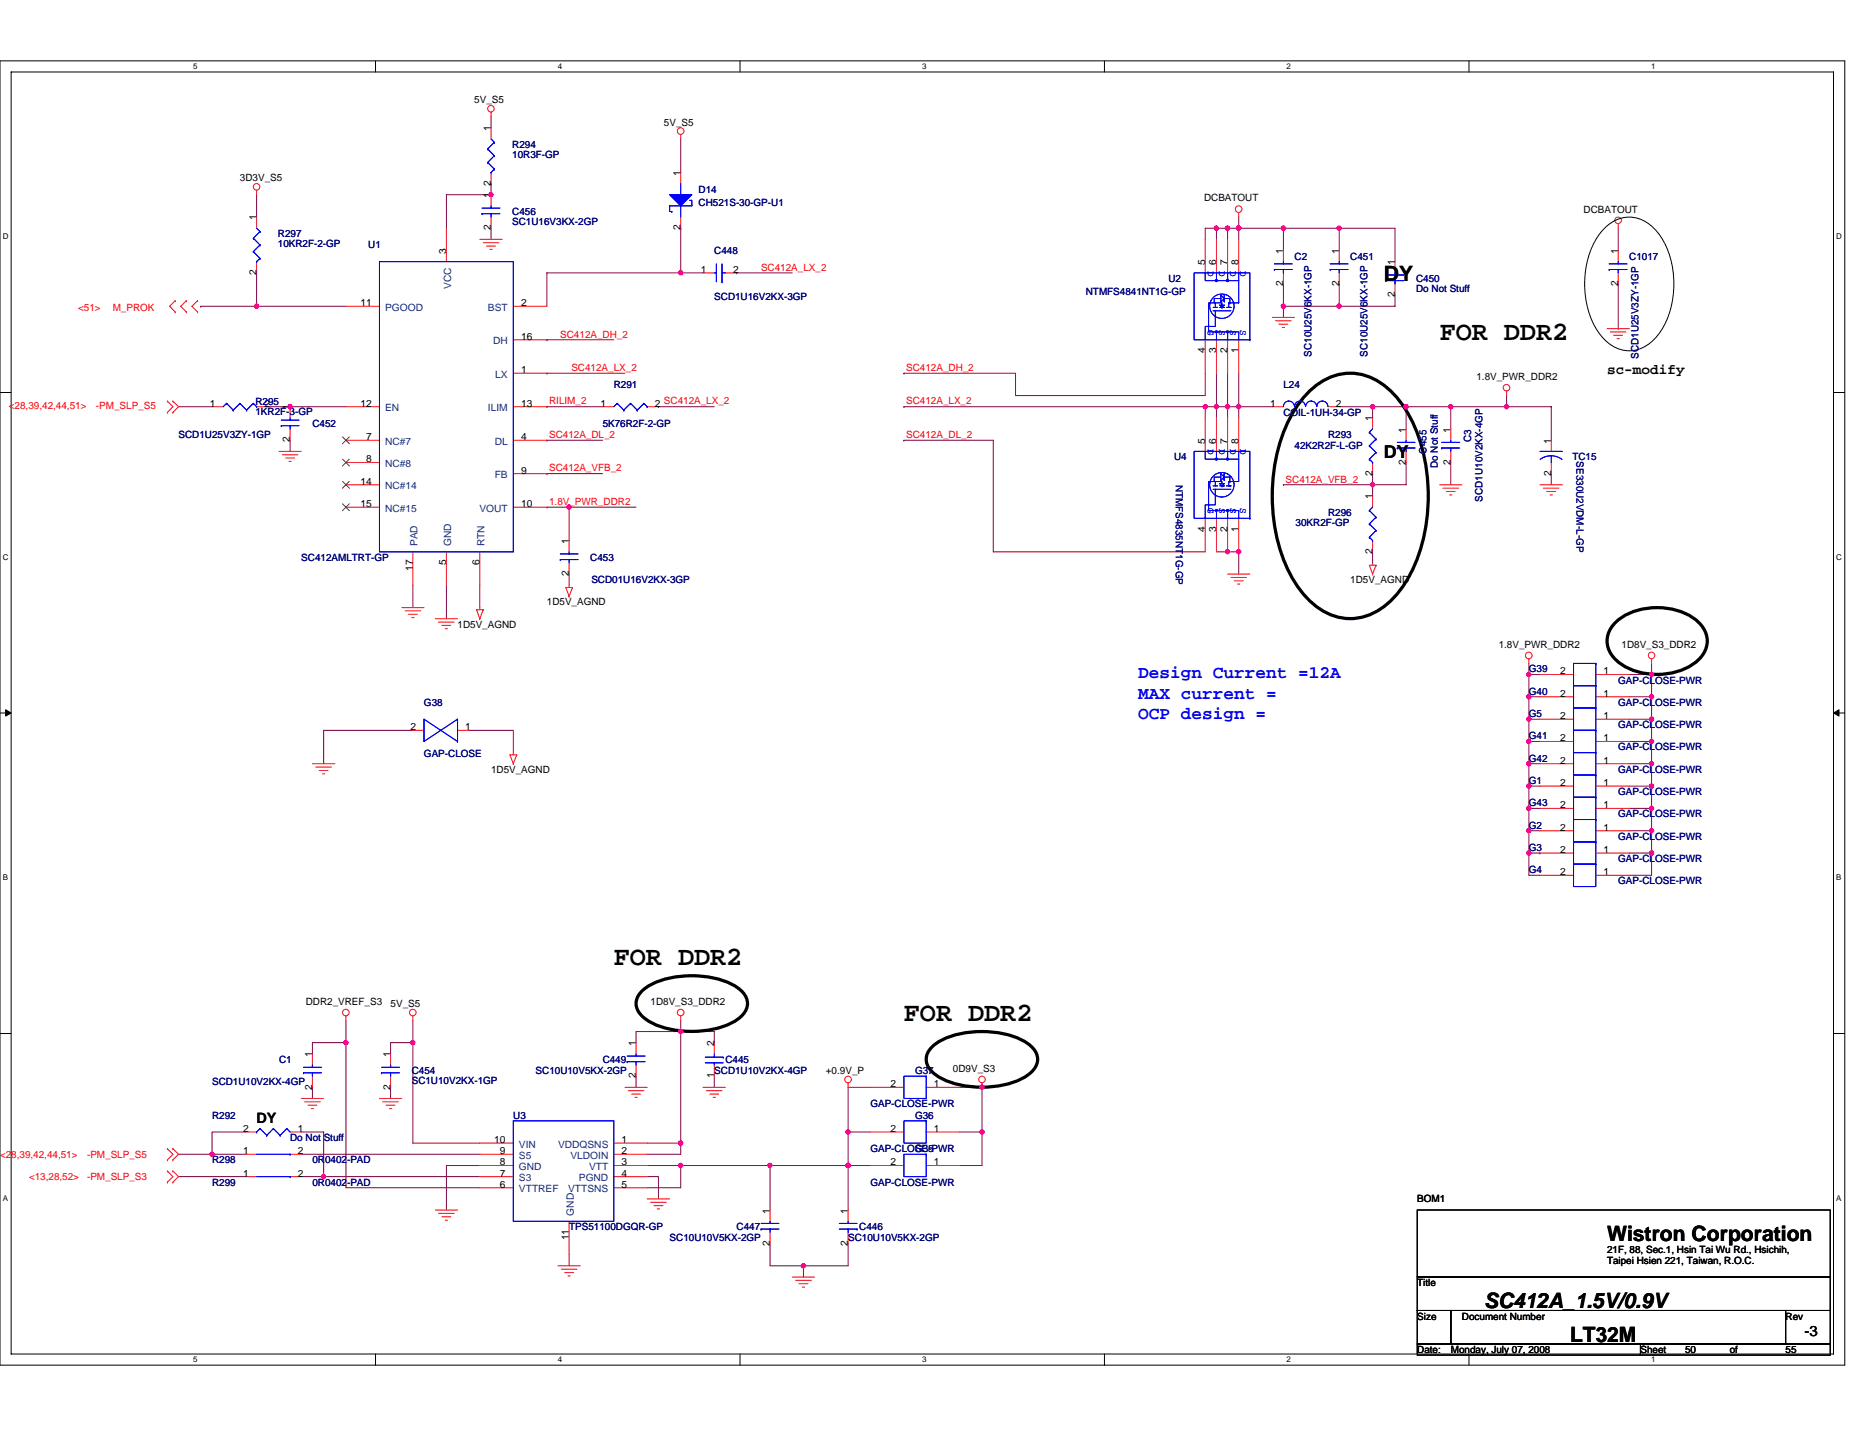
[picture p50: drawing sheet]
<svg xmlns="http://www.w3.org/2000/svg" width="279mm" height="216mm" viewBox="0 0 279 216" stroke-linecap="round" stroke-linejoin="round" font-family="sans-serif">
<defs><g id="words">
<g font-size="4">
<text x="216.3" y="51.1">FOR DDR2</text>
<text x="92.2" y="145">FOR DDR2</text>
<text x="135.8" y="153.4">FOR DDR2</text>
</g>
<g font-size="3.2">
<text x="207.9" y="42.2">DY</text>
<text x="241.4" y="186.4">Wistron Corporation</text>
<text x="222.9" y="196.5">SC412A_1.5V/0.9V</text>
<text x="235.9" y="201.7">LT32M</text>
</g>
<text font-size="2.7" x="207.9" y="68.8">DY</text>
<g font-size="2.7" fill="#00f">
<text x="171" y="101.9">Design Current =12A</text>
<text x="171" y="105">MAX current =</text>
<text x="171" y="108">OCP design =</text>
</g>
<g font-size="2.2">
<text x="241.4" y="56.2">sc-modify</text>
<text x="38.5" y="168.7">DY</text>
<text x="271.1" y="200.7">-3</text>
</g>
<g font-size="1.5">
<text x="71.2" y="15.5">5V_S5</text>
<text x="73.7" y="19.7" transform="rotate(-90 73.7 19.7)">1</text>
<text x="99.7" y="18.9">5V_S5</text>
<text x="36" y="27.3">3D3V_S5</text>
<text x="73.7" y="29.8" transform="rotate(-90 73.7 29.8)">1</text>
<text x="73.7" y="27.9" transform="rotate(-90 73.7 27.9)">2</text>
<text x="102.2" y="26.4" transform="rotate(-90 102.2 26.4)">1</text>
<text x="38.5" y="33.1" transform="rotate(-90 38.5 33.1)">1</text>
<text x="73.7" y="34.6" transform="rotate(-90 73.7 34.6)">2</text>
<text x="102.2" y="34.6" transform="rotate(-90 102.2 34.6)">2</text>
<text x="180.9" y="30.3">DCBATOUT</text>
<text x="237.9" y="32">DCBATOUT</text>
<text x="38.5" y="41.3" transform="rotate(-90 38.5 41.3)">2</text>
<text x="67" y="38.1" transform="rotate(-90 67 38.1)">3</text>
<text x="105.3" y="41">1</text>
<text x="110.1" y="41">2</text>
<text x="181" y="39.8" transform="rotate(-90 181 39.8)">5</text>
<text x="182.7" y="39.8" transform="rotate(-90 182.7 39.8)">6</text>
<text x="184.4" y="39.8" transform="rotate(-90 184.4 39.8)">7</text>
<text x="186.1" y="39.8" transform="rotate(-90 186.1 39.8)">8</text>
<text x="192.8" y="38.1" transform="rotate(-90 192.8 38.1)">1</text>
<text x="201.1" y="38.1" transform="rotate(-90 201.1 38.1)">1</text>
<text x="209.5" y="39.8" transform="rotate(-90 209.5 39.8)">1</text>
<text x="243.1" y="38.1" transform="rotate(-90 243.1 38.1)">1</text>
<text x="54.1" y="46">11</text>
<text x="78.3" y="46">2</text>
<text x="192.8" y="43" transform="rotate(-90 192.8 43)">2</text>
<text x="201.1" y="43" transform="rotate(-90 201.1 43)">2</text>
<text x="209.5" y="44.7" transform="rotate(-90 209.5 44.7)">2</text>
<text x="243.1" y="43" transform="rotate(-90 243.1 43)">2</text>
<text x="78.3" y="51">16</text>
<text x="181" y="53.1" transform="rotate(-90 181 53.1)">4</text>
<text x="182.7" y="53.1" transform="rotate(-90 182.7 53.1)">3</text>
<text x="184.4" y="53.1" transform="rotate(-90 184.4 53.1)">2</text>
<text x="186.1" y="53.1" transform="rotate(-90 186.1 53.1)">1</text>
<text x="78.3" y="56">1</text>
<text x="221.8" y="57.1">1.8V_PWR_DDR2</text>
<text x="31.5" y="61.1">1</text>
<text x="39.7" y="61.1">2</text>
<text x="43.6" y="61.6" transform="rotate(-90 43.6 61.6)">1</text>
<text x="54.1" y="61.1">12</text>
<text x="78.3" y="61.1">13</text>
<text x="90.2" y="61.1">1</text>
<text x="98.4" y="61.1">2 SC412A_LX_2</text>
<text x="190.8" y="61.1">1</text>
<text x="200.7" y="61.1">2</text>
<text x="206.2" y="63.3" transform="rotate(-90 206.2 63.3)">1</text>
<text x="211.2" y="65" transform="rotate(-90 211.2 65)">1</text>
<text x="217.9" y="65" transform="rotate(-90 217.9 65)">1</text>
<text x="43.6" y="66.5" transform="rotate(-90 43.6 66.5)">2</text>
<text x="55" y="66.1">7</text>
<text x="55" y="69.5">8</text>
<text x="78.3" y="71.1">9</text>
<text x="78.3" y="66.1">4</text>
<text x="181" y="66.7" transform="rotate(-90 181 66.7)">5</text>
<text x="182.7" y="66.7" transform="rotate(-90 182.7 66.7)">6</text>
<text x="184.4" y="66.7" transform="rotate(-90 184.4 66.7)">7</text>
<text x="186.1" y="66.7" transform="rotate(-90 186.1 66.7)">8</text>
<text x="206.2" y="71.5" transform="rotate(-90 206.2 71.5)">2</text>
<text x="211.2" y="69.8" transform="rotate(-90 211.2 69.8)">2</text>
<text x="217.9" y="69.8" transform="rotate(-90 217.9 69.8)">2</text>
<text x="233" y="71.5" transform="rotate(-90 233 71.5)">2</text>
<text x="233" y="66.7" transform="rotate(-90 233 66.7)">1</text>
<text x="54.1" y="72.8">14</text>
<text x="54.1" y="76.2">15</text>
<text x="78.3" y="76.2">10</text>
<text x="206.2" y="75" transform="rotate(-90 206.2 75)">1</text>
<text x="85.5" y="81.7" transform="rotate(-90 85.5 81.7)">1</text>
<text x="181" y="79.9" transform="rotate(-90 181 79.9)">4</text>
<text x="182.7" y="79.9" transform="rotate(-90 182.7 79.9)">3</text>
<text x="184.4" y="79.9" transform="rotate(-90 184.4 79.9)">2</text>
<text x="186.1" y="79.9" transform="rotate(-90 186.1 79.9)">1</text>
<text x="206.2" y="83.2" transform="rotate(-90 206.2 83.2)">2</text>
<text x="62" y="85.8" transform="rotate(-90 62 85.8)">17</text>
<text x="67" y="84.9" transform="rotate(-90 67 84.9)">5</text>
<text x="72.1" y="84.9" transform="rotate(-90 72.1 84.9)">6</text>
<text x="85.5" y="86.6" transform="rotate(-90 85.5 86.6)">2</text>
<text x="202.8" y="87.6">1D5V_AGND</text>
<text x="68.7" y="94.3">1D5V_AGND</text>
<text x="82.1" y="91">1D5V_AGND</text>
<text x="225.1" y="97.3">1.8V_PWR_DDR2</text>
<text x="234.4" y="101.3">2</text>
<text x="240.9" y="101.3">1</text>
<text x="243.6" y="97.3">1D8V_S3_DDR2</text>
<text x="234.4" y="104.7">2</text>
<text x="240.9" y="104.7">1</text>
<text x="61.7" y="109.7">2</text>
<text x="69.9" y="109.7">1</text>
<text x="234.4" y="111.4">2</text>
<text x="234.4" y="108">2</text>
<text x="240.9" y="111.4">1</text>
<text x="240.9" y="108">1</text>
<text x="73.8" y="116.1">1D5V_AGND</text>
<text x="234.4" y="114.7">2</text>
<text x="234.4" y="118.1">2</text>
<text x="240.9" y="114.7">1</text>
<text x="240.9" y="118.1">1</text>
<text x="234.4" y="121.4">2</text>
<text x="234.4" y="124.8">2</text>
<text x="240.9" y="121.4">1</text>
<text x="240.9" y="124.8">1</text>
<text x="234.4" y="128.1">2</text>
<text x="234.4" y="131.5">2</text>
<text x="240.9" y="128.1">1</text>
<text x="240.9" y="131.5">1</text>
<text x="45.9" y="151">DDR2_VREF_S3</text>
<text x="58.7" y="151.3">5V_S5</text>
<text x="97.7" y="151">1D8V_S3_DDR2</text>
<text x="46.9" y="158.9" transform="rotate(-90 46.9 158.9)">1</text>
<text x="58.7" y="158.9" transform="rotate(-90 58.7 158.9)">1</text>
<text x="95.5" y="157.2" transform="rotate(-90 95.5 157.2)">1</text>
<text x="107.3" y="157.2" transform="rotate(-90 107.3 157.2)">2</text>
<text x="124.1" y="161.4">+0.9V_P</text>
<text x="143.2" y="161">0D9V_S3</text>
<text x="46.9" y="163.7" transform="rotate(-90 46.9 163.7)">2</text>
<text x="58.7" y="163.7" transform="rotate(-90 58.7 163.7)">2</text>
<text x="95.5" y="162" transform="rotate(-90 95.5 162)">2</text>
<text x="107.3" y="162" transform="rotate(-90 107.3 162)">1</text>
<text x="133.8" y="163.3">2</text>
<text x="140.3" y="163.3">1</text>
<text x="36.5" y="170.1">2</text>
<text x="36.5" y="173.4">1</text>
<text x="44.7" y="170.1">1</text>
<text x="44.7" y="173.4">2</text>
<text x="74.3" y="171.7">10</text>
<text x="75.1" y="173.4">9</text>
<text x="93.4" y="173.4">2</text>
<text x="93.4" y="171.7">1</text>
<text x="133.8" y="170.1">2</text>
<text x="140.3" y="170.1">1</text>
<text x="36.5" y="176.8">1</text>
<text x="44.7" y="176.8">2</text>
<text x="75.1" y="175.1">8</text>
<text x="75.1" y="176.8">7</text>
<text x="75.1" y="178.4">6</text>
<text x="93.4" y="176.8">4</text>
<text x="93.4" y="178.4">5</text>
<text x="93.4" y="175.1">3</text>
<text x="133.8" y="175.1">2</text>
<text x="140.3" y="175.1">1</text>
<text x="115.7" y="182.3" transform="rotate(-90 115.7 182.3)">1</text>
<text x="127.4" y="182.3" transform="rotate(-90 127.4 182.3)">1</text>
<text x="212.9" y="180.7">BOM1</text>
<text x="85.5" y="186.4" transform="rotate(-90 85.5 186.4)">11</text>
<text x="115.7" y="187.2" transform="rotate(-90 115.7 187.2)">2</text>
<text x="127.4" y="187.2" transform="rotate(-90 127.4 187.2)">2</text>
<text x="241.4" y="188.2">21F, 88, Sec.1, Hsin Tai Wu Rd., Hsichih,</text>
<text x="241.4" y="189.9">Taipei Hsien 221, Taiwan, R.O.C.</text>
<text x="212.9" y="193.2">Title</text>
<text x="212.9" y="198.2">Size</text>
<text x="212.9" y="203.3">Date:</text>
<text x="217.9" y="203.3">Monday, July 07, 2008</text>
<text x="219.6" y="198.2">Document Number</text>
<text x="246.4" y="203.3">Sheet</text>
<text x="253.1" y="203.3">50</text>
<text x="259.8" y="203.3">of</text>
<text x="268.2" y="198.2">Rev</text>
<text x="268.2" y="203.3">55</text>
</g>
<g font-size="1.5" fill="#000080">
<text x="76.9" y="22.2">R294</text>
<text x="76.9" y="23.7">10R3F-GP</text>
<text x="104.9" y="28.9">D14</text>
<text x="41.7" y="35.6">R297</text>
<text x="76.9" y="32.3">C456</text>
<text x="76.9" y="33.8">SC1U16V3KX-2GP</text>
<text x="104.9" y="30.9">CH521S-30-GP-U1</text>
<text x="41.7" y="37.1">10KR2F-2-GP</text>
<text x="55.3" y="37.3">U1</text>
<text x="107.3" y="38.2">C448</text>
<text x="194.5" y="39">C2</text>
<text x="202.8" y="39">C451</text>
<text x="244.8" y="39">C1017</text>
<text x="107.3" y="45">SCD1U16V2KX-3GP</text>
<text x="163.1" y="44.4">NTMFS4841NT1G-GP</text>
<text x="175.5" y="42.4">U2</text>
<text x="212.7" y="42.4">C450</text>
<text x="212.7" y="43.9">Do Not Stuff</text>
<text x="197" y="53.6" transform="rotate(-90 197 53.6)">SC10U25V6KX-1GP</text>
<text x="205.4" y="53.6" transform="rotate(-90 205.4 53.6)">SC10U25V6KX-1GP</text>
<text x="246.1" y="53.9" transform="rotate(-90 246.1 53.9)">SCD1U25V3ZY-1GP</text>
<text x="92.2" y="58.3">R291</text>
<text x="192.8" y="58.3">L24</text>
<text x="26.8" y="65.8">SCD1U25V3ZY-1GP</text>
<text x="38.4" y="60.8">R295</text>
<text x="38.4" y="62.3">1KR2F-3-GP</text>
<text x="46.9" y="64.1">C452</text>
<text x="90.5" y="64.1">5K76R2F-2-GP</text>
<text x="192.8" y="62.5">COIL-1UH-34-GP</text>
<text x="199.5" y="65.8">R293</text>
<text x="176.4" y="69.2">U4</text>
<text x="194.5" y="67.5">42K2R2F-L-GP</text>
<text x="214.3" y="68.2" transform="rotate(-90 214.3 68.2)">C455</text>
<text x="216" y="70.3" transform="rotate(-90 216 70.3)">Do Not Stuff</text>
<text x="221" y="66.5" transform="rotate(-90 221 66.5)">C3</text>
<text x="236.2" y="69.2">TC15</text>
<text x="236.8" y="69.3" transform="rotate(90 236.8 69.3)">SE330U2VDM-L-GP</text>
<text x="176.6" y="72.8" transform="rotate(90 176.6 72.8)">NTMFS4835NT1G-GP</text>
<text x="199.5" y="77.6">R296</text>
<text x="222.7" y="75.4" transform="rotate(-90 222.7 75.4)">SCD1U10V2KX-4GP</text>
<text x="194.6" y="79.1">30KR2F-GP</text>
<text x="45.3" y="84.3">SC412AMLTRT-GP</text>
<text x="88.7" y="84.3">C453</text>
<text x="88.8" y="87.6">SCD01U16V2KX-3GP</text>
<text x="229.7" y="101">G39</text>
<text x="63.7" y="106">G38</text>
<text x="229.7" y="104.4">G40</text>
<text x="229.7" y="107.7">G5</text>
<text x="243.1" y="106">GAP-CLOSE-PWR</text>
<text x="243.1" y="102.7">GAP-CLOSE-PWR</text>
<text x="63.7" y="113.8">GAP-CLOSE</text>
<text x="229.7" y="111.1">G41</text>
<text x="243.1" y="112.8">GAP-CLOSE-PWR</text>
<text x="243.1" y="109.4">GAP-CLOSE-PWR</text>
<text x="229.7" y="114.4">G42</text>
<text x="229.7" y="117.8">G1</text>
<text x="243.1" y="116.1">GAP-CLOSE-PWR</text>
<text x="243.1" y="119.5">GAP-CLOSE-PWR</text>
<text x="229.7" y="121.1">G43</text>
<text x="229.7" y="124.5">G2</text>
<text x="243.1" y="122.8">GAP-CLOSE-PWR</text>
<text x="229.7" y="127.8">G3</text>
<text x="229.7" y="131.2">G4</text>
<text x="243.1" y="129.5">GAP-CLOSE-PWR</text>
<text x="243.1" y="126.2">GAP-CLOSE-PWR</text>
<text x="243.1" y="132.9">GAP-CLOSE-PWR</text>
<text x="41.9" y="159.7">C1</text>
<text x="61.8" y="161.4">C454</text>
<text x="80.5" y="161.4">SC10U10V5KX-2GP</text>
<text x="90.5" y="159.7">C449</text>
<text x="107.3" y="161.4">SCD1U10V2KX-4GP</text>
<text x="109" y="159.7">C445</text>
<text x="137.5" y="161.4">G37</text>
<text x="31.9" y="163">SCD1U10V2KX-4GP</text>
<text x="61.8" y="162.9">SC1U10V2KX-1GP</text>
<text x="130.7" y="166.4">GAP-CLOSE-PWR</text>
<text x="31.9" y="168.1">R292</text>
<text x="43.6" y="171.4">Do Not Stuff</text>
<text x="77.1" y="168.1">U3</text>
<text x="130.7" y="173.1">GAP-CLOSE-PWR</text>
<text x="137.5" y="173.1">G35</text>
<text x="137.5" y="168.1">G36</text>
<text x="31.9" y="174.8">R298</text>
<text x="31.9" y="178.1">R299</text>
<text x="46.9" y="174.8">0R0402-PAD</text>
<text x="46.9" y="178.1">0R0402-PAD</text>
<text x="130.7" y="178.1">GAP-CLOSE-PWR</text>
<text x="85.5" y="184.8">TPS51100DGQR-GP</text>
<text x="110.6" y="184.8">C447</text>
<text x="129.1" y="184.8">C446</text>
<text x="100.6" y="186.5">SC10U10V5KX-2GP</text>
<text x="127.4" y="186.5">SC10U10V5KX-2GP</text>
</g>
<g font-size="1.5" fill="#f00">
<text x="114.3" y="40.7">SC412A_LX_2</text>
<text x="11.7" y="46.7">&lt;51&gt;</text>
<text x="16.9" y="46.7">M_PROK</text>
<text x="84.2" y="50.7">SC412A_DH_2</text>
<text x="85.8" y="55.7">SC412A_LX_2</text>
<text x="136.1" y="55.7">SC412A_DH_2</text>
<text x="1.3" y="61.4">&lt;28,39,42,44,51&gt;</text>
<text x="14.4" y="61.4">-PM_SLP_S5</text>
<text x="82.5" y="60.8">RILIM_2</text>
<text x="82.5" y="65.8">SC412A_DL_2</text>
<text x="136.1" y="65.8">SC412A_DL_2</text>
<text x="136.1" y="60.8">SC412A_LX_2</text>
<text x="82.5" y="70.8">SC412A_VFB_2</text>
<text x="82.5" y="75.9">1.8V_PWR_DDR2</text>
<text x="193.1" y="72.5">SC412A_VFB_2</text>
<text x="0" y="173.9">&lt;28,39,42,44,51&gt;</text>
<text x="13.1" y="173.9">-PM_SLP_S5</text>
<text x="4.4" y="177.3">&lt;13,28,52&gt;</text>
<text x="13.1" y="177.3">-PM_SLP_S3</text>
</g>
<g font-size="1.5" fill="#00f">
<text x="181.4" y="40.7" transform="rotate(90 181.4 40.7)">D</text>
<text x="183.1" y="40.7" transform="rotate(90 183.1 40.7)">D</text>
<text x="184.8" y="40.7" transform="rotate(90 184.8 40.7)">D</text>
<text x="186.3" y="40.7" transform="rotate(90 186.3 40.7)">D</text>
<text x="181.4" y="49.6" transform="rotate(90 181.4 49.6)">G</text>
<text x="183.1" y="49.6" transform="rotate(90 183.1 49.6)">S</text>
<text x="184.8" y="49.6" transform="rotate(90 184.8 49.6)">S</text>
<text x="186.3" y="49.6" transform="rotate(90 186.3 49.6)">S</text>
<text x="181.4" y="67.5" transform="rotate(90 181.4 67.5)">D</text>
<text x="183.1" y="67.5" transform="rotate(90 183.1 67.5)">D</text>
<text x="184.8" y="67.5" transform="rotate(90 184.8 67.5)">D</text>
<text x="186.3" y="67.5" transform="rotate(90 186.3 67.5)">D</text>
<text x="181.4" y="76.4" transform="rotate(90 181.4 76.4)">G</text>
<text x="183.1" y="76.4" transform="rotate(90 183.1 76.4)">S</text>
<text x="184.8" y="76.4" transform="rotate(90 184.8 76.4)">S</text>
<text x="186.3" y="76.4" transform="rotate(90 186.3 76.4)">S</text>
</g>
<g font-size="1.5" fill="#004080">
<text x="57.8" y="46.7">PGOOD</text>
<text x="67.8" y="43.4" transform="rotate(-90 67.8 43.4)">VCC</text>
<text x="73.3" y="46.7">BST</text>
<text x="74.1" y="51.7">DH</text>
<text x="74.4" y="56.7">LX</text>
<text x="57.8" y="61.8">EN</text>
<text x="73.3" y="61.8">ILIM</text>
<text x="57.8" y="66.8">NC#7</text>
<text x="57.8" y="70.2">NC#8</text>
<text x="74.3" y="71.8">FB</text>
<text x="74.3" y="66.8">DL</text>
<text x="57.8" y="73.5">NC#14</text>
<text x="57.8" y="76.9">NC#15</text>
<text x="72" y="76.9">VOUT</text>
<text x="62.7" y="82.1" transform="rotate(-90 62.7 82.1)">PAD</text>
<text x="67.8" y="82.1" transform="rotate(-90 67.8 82.1)">GND</text>
<text x="72.8" y="82.1" transform="rotate(-90 72.8 82.1)">RTN</text>
<text x="78" y="172.4">VIN</text>
<text x="83.8" y="172.4">VDDQSNS</text>
<text x="78" y="174.1">S5</text>
<text x="78" y="175.8">GND</text>
<text x="78" y="177.5">S3</text>
<text x="78" y="179.1">VTTREF</text>
<text x="85.3" y="179.1">VTTSNS</text>
<text x="85.7" y="174.1">VLDOIN</text>
<text x="87" y="177.5">PGND</text>
<text x="88.5" y="175.8">VTT</text>
<text x="86.2" y="182.6" transform="rotate(-90 86.2 182.6)">GND</text>
</g>
<g font-size="1.2">
<text x="29" y="10.4">5</text>
<text x="83.8" y="10.4">4</text>
<text x="138.5" y="10.4">3</text>
<text x="193.3" y="10.4">2</text>
<text x="248" y="10.4">1</text>
<text x=".4" y="36">D</text>
<text x="275.8" y="36">D</text>
<text x=".4" y="84.1">C</text>
<text x="275.8" y="84.1">C</text>
<text x=".4" y="132.3">B</text>
<text x="275.8" y="132.3">B</text>
<text x=".4" y="180.4">A</text>
<text x="275.8" y="180.4">A</text>
<text x="29" y="204.7">5</text>
<text x="83.8" y="204.7">4</text>
<text x="138.5" y="204.7">3</text>
<text x="193.3" y="204.7">2</text>
<text x="248" y="204.7">1</text>
</g>
</g></defs>
<path d="M0 9.1h277.1v196h-277.1zM1.7 10.8h273.7v192.6h-273.7z" fill="none" stroke="#000" stroke-width=".15"/>
<g fill="#fff">
<path d="M29 9.3h.7v1.4h-.7z"/>
<path d="M29 203.6h.7v1.4h-.7z"/>
</g>
<path d="M56.4 9.1v1.7M56.4 203.4v1.7" fill="none" stroke="#000" stroke-width=".15"/>
<g fill="#fff">
<path d="M83.8 9.3h.6v1.4h-.6z"/>
<path d="M83.8 203.6h.6v1.4h-.6z"/>
</g>
<path d="M111.2 9.1v1.7M111.2 203.4v1.7" fill="none" stroke="#000" stroke-width=".15"/>
<g fill="#fff">
<path d="M138.5 9.3h.7v1.4h-.7z"/>
<path d="M138.5 203.6h.7v1.4h-.7z"/>
</g>
<path d="M165.9 9.1v1.7M165.9 203.4v1.7" fill="none" stroke="#000" stroke-width=".15"/>
<g fill="#fff">
<path d="M193.3 9.3h.6v1.4h-.6z"/>
<path d="M193.3 203.6h.6v1.4h-.6z"/>
</g>
<path d="M220.7 9.1v1.7M220.7 203.4v1.7" fill="none" stroke="#000" stroke-width=".15"/>
<g fill="#fff">
<path d="M248 9.3h.7v1.4h-.7z"/>
<path d="M248 203.6h.7v1.4h-.7z"/>
<path d="M.4 34.9h.9v1.3h-.9z"/>
<path d="M275.8 34.9h.9v1.3h-.9z"/>
<path d="M.4 83h.9v1.4h-.9z"/>
<path d="M275.8 83h.9v1.4h-.9z"/>
</g>
<path d="M0 59h1.7M275.4 59h1.7" fill="none" stroke="#000" stroke-width=".15"/>
<g fill="#fff">
<path d="M.4 131.2h.8v1.3h-.8z"/>
<path d="M275.8 131.2h.8v1.3h-.8z"/>
</g>
<path d="M0 107.1h1.7M275.4 107.1h1.7" fill="none" stroke="#000" stroke-width=".15"/>
<path d="M.8 106.6l.9 .5-.9 .5zM275.4 107.1l.8-.5v1z" fill="#000" stroke="#000" stroke-width=".15"/>
<g fill="#fff">
<path d="M.4 179.3h.8v1.4h-.8z"/>
<path d="M275.8 179.3h.8v1.4h-.8z"/>
</g>
<path d="M241.3 34a5 5 0 0 1 7.5 .7 13.5 13.5 0 0 1 1.7 13 7.5 7.5 0 0 1-4.9 4.9 5.4 5.4 0 0 1-5.6-2.8 13.9 13.9 0 0 1 0-14.2zM0 155.3h1.7M275.4 155.3h1.7M212.9 196.9h5v5h-5zM212.9 181.8h62v10.1h-62zM212.9 191.9h62v5h-62zM217.9 196.9h50.3v5h-50.3zM268.2 196.9h6.7v5h-6.7zM212.9 201.9h33.5v1.7h-33.5zM246.4 201.9h28.5v1.7h-28.5z" fill="none" stroke="#000" stroke-width=".15"/>
<g fill="none" stroke="#800040" stroke-width=".15">
<path d="M73.8 17.5v1.7M38.5 29.3v3.3M73.8 27.6h.1M73.8 27.6v1.7h-6.7v5M73.8 34.3v1.7M102.3 34.3h.1M102.3 20.9v5M102.3 34.3v6.7M182.7 34.3h-1.7v1.7M182.7 34.3v1.7M182.7 34.3h.1M182.7 34.3h18.5"/>
<path d="M184.4 34.3v1.7M184.4 34.3h.1M186.1 32.6v1.7M186.1 34.3v1.7M186.1 34.3h.1M192.8 34.3h.1M192.8 34.3v3.3M201.2 34.3v3.3M201.2 34.3h8.3v5M243.1 34.3v3.3M30.2 46h.1M30.2 46h8.3"/>
<path d="M38.5 41v5h13.5M82.1 56.1h.1M82.1 51.1h.1M82.1 56.1h11.8M82.1 51.1h10.1M102.3 41h3.3M102.3 41h-20.2v5M110.6 41h.1M110.6 41h8.4M135.8 56.1h16.7v3.3h28.5v-3.3M135.8 56.1h.1M182.7 56.1v5"/>
<path d="M184.4 56.1v5M186.1 56.1v5M192.8 46v1.7M192.8 42.7v3.3M192.8 46h.1M201.2 46h.1M201.2 42.7v3.3M209.5 44.3v1.7h-16.7M226.3 59.4h.1M226.3 59.4v1.7M243.1 49.4h.1M243.1 42.7v6.7"/>
<path d="M26.8 61.1h5.1M40.2 61.1h3.4M43.6 61.1h.1M43.6 66.1v1.7M43.6 61.1h8.4M82.1 61.1h.1M82.1 66.1h.1M82.1 71.2h.1M82.1 76.2h3.4v5M82.1 76.2h.1M82.1 61.1h8.4M82.1 66.1h8.4"/>
<path d="M82.1 71.2h8.4M85.5 76.2h.1M85.5 76.2h10M98.9 61.1h.1M98.9 61.1h8.4M135.8 66.1h13.4v16.8h31.8M135.8 66.1h.1M135.8 61.1h.1M135.8 61.1h45.2M181 61.1v1.7M181 61.1h1.7M182.7 61.1v1.7"/>
<path d="M182.7 61.1h.1M182.7 61.1h3.4M184.4 61.1h.1M184.4 61.1v1.7M186.1 61.1v1.7M186.1 61.1h5M192.8 72.8h.1M192.8 72.8h13.4M201.2 61.1h5M206.2 61.1h.1M206.2 71.2h.1M206.2 61.1h5v3.4"/>
<path d="M206.2 72.8v1.7M206.2 61.1v1.7M206.2 71.2v1.6M211.2 61.1h.1M211.2 69.5v3.3h-5M211.2 61.1h15.1M217.9 61.1v3.4M217.9 69.5v3.3M217.9 61.1h.1M226.3 61.1h6.7v5M233 71.2v1.6M62 87.9v3.4"/>
<path d="M67.1 87.9v5.1M72.1 87.9v3.4M85.5 86.3v1.6M182.7 82.9h1.7M184.4 82.9h1.7v3.4M184.4 82.9h.1M206.2 82.9v1.7M229.7 99.7v1.6M248.1 99.7v1.6M62 109.7h-13.4v5M70.4 109.7h6.7v3.4M229.7 101.3h1.6"/>
<path d="M229.7 104.7h1.6M229.7 108.1h1.6M229.7 111.4h1.6M229.7 114.7h1.6M229.7 111.4h.1M229.7 101.3h.1M229.7 104.7h.1M229.7 118.1h.1M229.7 108.1h.1M229.7 114.7v3.4h1.6M229.7 114.7h.1M229.7 101.3v13.4"/>
<path d="M229.7 118.1v3.4M244.8 101.3h3.3M244.8 104.7h3.3M244.8 108.1h3.3M244.8 111.4h3.3M244.8 114.7h3.3M248.1 101.3h.1M248.1 104.7h.1M248.1 111.4h.1M248.1 118.1h.1M248.1 108.1h.1M248.1 114.7v3.4h-3.3"/>
<path d="M248.1 114.7h.1M248.1 101.3v13.4M248.1 118.1v6.7M229.7 121.5h1.6M229.7 128.2v3.3h1.6M229.7 121.5v3.3h1.6M229.7 121.5h.1M229.7 128.2h.1M229.7 124.8v3.4M229.7 128.2h1.6M231.3 128.2h.1M244.8 121.5h3.3"/>
<path d="M244.8 124.8h3.3M248.1 128.2h.1M248.1 128.2v3.3h-3.3M248.1 124.8v3.4h-3.3M248.1 124.8h.1M248.1 121.5h.1M52 156.7v21.8h20.1M52 156.7h.1M52 156.7h-5.1v1.6M52 153.3v3.4M62 156.7h.1M62 156.7v15h10.1"/>
<path d="M62 156.7h-3.3v1.6M62 153.3v3.4M102.3 155h5v1.7M102.3 155v18.4h-5.1M102.3 153.3v1.7M102.3 155h-6.8v1.7M102.3 155h.1M26.8 176.8h10.1M26.8 173.4h5.1M31.9 173.4h.1M31.9 173.4h5M36.9 170.1h-5v3.3"/>
<path d="M45.3 173.4h26.8M45.3 170.1h3.3v6.7M45.3 176.8h3.3M46.9 163.4v1.6M48.6 176.8h.1M48.6 176.8h23.5M58.7 163.4v1.6M72.1 175.1h-5v6.7M95.5 161.7v1.7M97.2 176.8h1.7v3.3M97.2 171.7h5.1M97.2 175.1h5.1"/>
<path d="M102.3 175.1h13.4M102.3 171.7h.1M102.3 175.1h.1M102.3 175.1v3.4h-5.1M107.3 161.7v1.7M115.7 175.1v6.7M115.7 175.1h.1M115.7 175.1h11.7M127.4 175.1h.1M127.4 170.1h.1M127.4 175.1h3.3M127.4 170.1v11.7"/>
<path d="M130.7 163.4h-3.3v6.7h3.3M144.2 163.4h3.3M147.5 170.1h.1M147.5 170.1v5h-3.3M147.5 163.4v6.7h-3.3M147.5 163.4h.1M85.5 188.5v1.7M115.7 186.8v3.4h5M120.7 190.2h.1M120.7 190.2v1.7M127.4 186.8v3.4h-6.7"/>
</g>
<g fill="#f0f" stroke="#f0f" stroke-width=".15">
<circle cx="73.7" cy="29.2" r=".32"/>
<circle cx="102.2" cy="41" r=".33"/>
<circle cx="85.5" cy="76.2" r=".33"/>
<circle cx="43.6" cy="61.1" r=".33"/>
<circle cx="186.1" cy="34.3" r=".33"/>
<circle cx="184.4" cy="34.3" r=".33"/>
<circle cx="201.2" cy="34.3" r=".33"/>
<circle cx="206.2" cy="61.1" r=".32"/>
<circle cx="182.7" cy="34.3" r=".32"/>
<circle cx="206.2" cy="72.8" r=".32"/>
<circle cx="211.2" cy="61.1" r=".33"/>
<circle cx="186.1" cy="61.1" r=".33"/>
<circle cx="184.4" cy="61.1" r=".33"/>
<circle cx="181" cy="61.1" r=".32"/>
<circle cx="182.7" cy="61.1" r=".32"/>
<circle cx="226.3" cy="61.1" r=".33"/>
<circle cx="186.1" cy="82.9" r=".33"/>
<circle cx="184.4" cy="82.9" r=".33"/>
<circle cx="38.5" cy="46" r=".32"/>
<circle cx="229.6" cy="111.4" r=".33"/>
<circle cx="229.6" cy="101.3" r=".33"/>
<circle cx="229.6" cy="104.7" r=".33"/>
<circle cx="248.1" cy="101.3" r=".32"/>
<circle cx="248.1" cy="104.7" r=".32"/>
<circle cx="248.1" cy="111.4" r=".32"/>
<circle cx="217.9" cy="61.1" r=".33"/>
<circle cx="201.2" cy="46" r=".33"/>
<circle cx="192.8" cy="34.3" r=".33"/>
<circle cx="192.8" cy="46" r=".33"/>
<circle cx="229.6" cy="118.1" r=".33"/>
<circle cx="248.1" cy="118.1" r=".32"/>
<circle cx="248.1" cy="128.2" r=".32"/>
<circle cx="48.6" cy="176.8" r=".32"/>
<circle cx="31.8" cy="173.4" r=".32"/>
<circle cx="62" cy="156.7" r=".33"/>
<circle cx="120.7" cy="190.2" r=".33"/>
<circle cx="127.4" cy="175.1" r=".33"/>
<circle cx="102.2" cy="171.7" r=".33"/>
<circle cx="147.5" cy="170.1" r=".32"/>
<circle cx="102.2" cy="175.1" r=".33"/>
<circle cx="127.4" cy="170.1" r=".33"/>
<circle cx="102.2" cy="155" r=".33"/>
<circle cx="115.7" cy="175.1" r=".32"/>
<circle cx="52" cy="156.7" r=".33"/>
<circle cx="147.5" cy="163.4" r=".32"/>
<circle cx="229.6" cy="108" r=".33"/>
<circle cx="248.1" cy="108" r=".32"/>
<circle cx="229.6" cy="114.7" r=".33"/>
<circle cx="248.1" cy="114.7" r=".32"/>
<circle cx="229.6" cy="121.4" r=".33"/>
<circle cx="229.6" cy="124.8" r=".33"/>
<circle cx="229.6" cy="128.2" r=".33"/>
<circle cx="248.1" cy="124.8" r=".32"/>
<circle cx="248.1" cy="121.4" r=".32"/>
</g>
<g fill="none" stroke="#f00" stroke-width=".15">
<path d="M73.8 16.8v.7M73.8 19.2v1.7M38.5 28.6v.7M38.5 32.6v1.7M38.5 39.3v1.7M67.1 34.3v5M72.1 36h3.3M72.6 36.5h2.3M73.1 37h1.3M73.6 37.5h.3M73.8 25.9v1.7M73.8 29.3v1.6"/>
<path d="M73.8 32.6v1.7M102.3 20.2v.7M102.3 25.9v1.7M102.3 32.6v1.7M181 36v5M182.7 36v5M184.4 36v5M186.1 31.9v.7M186.1 36v5M192.8 37.6v1.7M201.2 37.6v1.7M209.5 39.3v1.7"/>
<path d="M243.1 33.6v.7M243.1 37.6v1.7M26.3 46.9h.1M26.3 45.2h.1M26.3 45.2l-.8 .8 .8 .9M28 45.2h.1M28 46.9h.1M28 45.2l-.8 .8 .8 .9M29.7 46.9h.1M29.7 45.2h.1M29.7 45.2l-.9 .8 .9 .9M52 46h5"/>
<path d="M77.1 46h5M77.1 56.1h5M77.1 51.1h5M105.6 41h1.7M109 41h1.6M181 51.1v5M182.7 51.1v5M184.4 51.1v5M186.1 51.1v5M191.1 47.7h3.4M191.6 48.2h2.4M192.1 48.7h1.3"/>
<path d="M192.6 49.2h.4M192.8 41v1.7M201.2 41v1.7M209.5 42.7v1.6M226.3 58.8v.6M241.4 49.4h3.4M241.9 49.9h2.3M242.4 50.4h1.3M242.9 50.9h.3M243.1 41v1.7M25.1 60.3h.1M25.1 62h.1"/>
<path d="M25.1 60.3l.9 .8-.9 .9M26 62h.1M26 60.3h.1M26 60.3l.8 .8-.8 .9M31.9 61.1h1.6M38.5 61.1h1.7M41.9 67.8h3.4M42.4 68.3h2.3M42.9 68.8h1.4M43.4 69.3h.4M43.6 61.1v1.7M43.6 64.5v1.6"/>
<path d="M52 76.2h5M52 72.8h5M52 66.1h5M52 61.1h5M52 69.5h5M77.1 76.2h5M77.1 71.2h5M77.1 66.1h5M77.1 61.1h5M90.5 61.1h1.7M97.2 61.1h1.7M181 62.8v5"/>
<path d="M181 77.9v5M182.7 62.8v5M182.7 77.9v5M184.4 62.8v5M184.4 77.9v5M186.1 62.8v5M186.1 77.9v5M191.1 61.1h1.7M199.5 61.1h1.7M206.2 62.8v1.7M206.2 69.5v1.7M206.2 74.5v1.7"/>
<path d="M211.2 64.5v1.6M211.2 67.8v1.7M216.3 72.8h3.3M216.7 73.3h2.4M217.3 73.9h1.3M217.8 74.4h.3M217.9 64.5v1.6M217.9 67.8v1.7M231.3 72.8h3.4M231.8 73.3h2.4M232.3 73.9h1.4M232.9 74.4h.3"/>
<path d="M233 66.1v1.7M233 69.5v1.7M60.3 91.3h3.4M60.9 91.8h2.3M61.4 92.3h1.3M61.8 92.8h.4M62 82.9v5M65.4 93h3.3M65.9 93.5h2.3M66.4 94h1.3M66.9 94.5h.3M67.1 82.9v5"/>
<path d="M72.1 91.3v.3M72.1 93h.1M72.1 82.9v5M72.6 91.6h-1l.5 1.4M72.6 91.6h.1M72.6 91.6l-.5 1.4M85.5 87.9v.4M85.5 89.6h.1M85.5 81.2v1.7M85.5 84.6v1.7M86 88.3h-1l.5 1.3M86 88.3h.1"/>
<path d="M86 88.3l-.5 1.3M184.4 86.3h3.3M184.9 86.8h2.3M185.4 87.3h1.4M185.9 87.8h.3M206.2 84.6v.3M206.2 86.3h.1M206.2 81.2v1.7M206.7 84.9h-1l.5 1.4M206.7 84.9h.1M206.7 84.9l-.5 1.4M229.7 99v.7"/>
<path d="M248.1 99v.7M46.9 114.7h3.4M47.4 115.3h2.4M47.9 115.8h1.4M48.5 116.3h.3M62 109.7h1.7M68.7 109.7h1.7M77.1 113.1v.3M77.1 114.7h.1M77.6 113.4h-1l.5 1.3M77.6 113.4h.1M77.6 113.4l-.5 1.3"/>
<path d="M231.3 111.4h5.1M231.3 104.7h5.1M231.3 114.7h5.1M231.3 101.3h5.1M231.3 118.1h5.1M231.3 108.1h5.1M239.7 111.4h5.1M239.7 104.7h5.1M239.7 114.7h5.1M239.7 101.3h5.1M239.7 118.1h5.1M239.7 108.1h5.1"/>
<path d="M231.3 128.2h5.1M231.3 121.5h5.1M231.3 124.8h5.1M231.3 131.5h5.1M239.7 128.2h5.1M239.7 121.5h5.1M239.7 124.8h5.1M239.7 131.5h5.1M46.9 158.3v1.7M52 152.6v.7M58.7 158.3v1.7M62 152.6v.7"/>
<path d="M95.5 156.7v1.6M102.3 152.6v.7M107.3 156.7v1.6M25.1 174.3h.1M25.1 172.6h.1M25.1 177.6h.1M25.1 175.9h.1M25.1 172.6l.9 .8-.9 .9M25.1 175.9l.9 .9-.9 .8M26 172.6h.1M26 174.3h.1M26 175.9h.1"/>
<path d="M26 177.6h.1M26 172.6l.8 .8-.8 .9M26 175.9l.8 .9-.8 .8M36.9 170.1h1.6M36.9 173.4h1.6M36.9 176.8h1.6M43.6 170.1h1.7M43.6 173.4h1.7M43.6 176.8h1.7M45.3 165h3.3M45.8 165.5h2.3M46.3 166.1h1.3"/>
<path d="M46.8 166.6h.3M46.9 161.7v1.7M57 165h3.3M57.5 165.5h2.3M58 166.1h1.3M58.5 166.6h.3M58.7 161.7v1.7M72.1 173.4h5M72.1 176.8h5M72.1 175.1h5M72.1 171.7h5M72.1 178.5h5"/>
<path d="M92.2 173.4h5M92.2 176.8h5M92.2 175.1h5M92.2 171.7h5M92.2 178.5h5M93.9 163.4h3.3M94.4 163.9h2.3M94.9 164.4h1.3M95.4 164.9h.3M95.5 160v1.7M105.6 163.4h3.4M106.1 163.9h2.4"/>
<path d="M106.6 164.4h1.3M107.1 164.9h.4M107.3 160v1.7M127.4 162.7v.7M130.7 170.1h5.1M130.7 175.1h5.1M130.7 163.4h5.1M139.1 170.1h5.1M139.1 175.1h5.1M139.1 163.4h5.1M147.5 162.7v.7M65.4 181.8h3.3"/>
<path d="M65.9 182.3h2.3M66.4 182.8h1.3M66.9 183.3h.3M83.8 190.2h3.4M84.3 190.7h2.4M84.8 191.2h1.4M85.3 191.7h.4M85.5 183.5v5M97.2 180.1h3.4M97.7 180.6h2.4M98.2 181.1h1.4M98.7 181.6h.4"/>
<path d="M115.7 181.8v1.7M115.7 185.2v1.6M119 191.9h3.4M119.5 192.4h2.4M120 192.9h1.4M120.5 193.4h.4M127.4 181.8v1.7M127.4 185.2v1.6"/>
<circle cx="73.7" cy="16.3" r=".49"/>
<circle cx="102.2" cy="19.7" r=".5"/>
<circle cx="38.5" cy="28.1" r=".49"/>
<circle cx="186.1" cy="31.4" r=".5"/>
<circle cx="243.1" cy="33.1" r=".49"/>
<circle cx="226.3" cy="58.2" r=".49"/>
<circle cx="229.6" cy="98.5" r=".5"/>
<circle cx="248.1" cy="98.5" r=".49"/>
<circle cx="52" cy="152.1" r=".49"/>
<circle cx="62" cy="152.1" r=".49"/>
<circle cx="102.2" cy="152.1" r=".49"/>
<circle cx="127.4" cy="162.2" r=".5"/>
<circle cx="147.5" cy="162.2" r=".49"/>
</g>
<path d="M196.3 59.2a8.4 8.4 0 0 1 10-2.3 14.9 14.9 0 0 1 6.8 8.8 27.3 27.3 0 0 1-1.2 20.5 12.6 12.6 0 0 1-6.7 6.4 8.5 8.5 0 0 1-8.9-2.8 21.5 21.5 0 0 1-5.1-13.4 24.4 24.4 0 0 1 4.2-16.1zM242.9 93.3a10 10 0 0 1 12.1 0 3.7 3.7 0 0 1 0 6 10 10 0 0 1-12.1 0 3.7 3.7 0 0 1 0-6zM96.5 148.9a10.2 10.2 0 0 1 6.1-2.2 12.9 12.9 0 0 1 8.3 1.8 2.59 2.59 0 0 1 0 4.5 13.1 13.1 0 0 1-9.4 1.8 9.1 9.1 0 0 1-5.2-2.3 2.41 2.41 0 0 1 .2-3.6zM140.1 157.2a10.2 10.2 0 0 1 6-2.2 12.9 12.9 0 0 1 8.4 1.9 2.59 2.59 0 0 1 0 4.5 13.1 13.1 0 0 1-9.4 1.8 9.1 9.1 0 0 1-5.2-2.3 2.41 2.41 0 0 1 .2-3.7z" fill="none" stroke="#000" stroke-width=".49"/>
<g fill="none" stroke="#00f" stroke-width=".15">
<path d="M38.1 35.8h.1M38.1 37.8h.1M38.1 35.8l1 1M38.1 37.8l1 1M38.5 39.3h.1M38.5 34.3l.6 .5M39.1 34.8h.1M39.1 36.8h.1M39.1 38.8h.1M39.1 34.8l-1 1M39.1 36.8l-1 1M39.1 38.8l-.6 .5"/>
<path d="M57 39.3h20.1v43.6h-20.1zM72.4 31.3h2.7M72.4 32.1h.1M72.4 32.1h2.7M73.3 22.4h.1M73.3 24.4h.1M73.3 22.4l1 1M73.3 24.4l1 1M73.8 30.9v.4M73.8 32.1v.5M73.8 25.9h.1M73.8 20.9l.5 .5"/>
<path d="M74.3 21.4h.1M74.3 23.4h.1M74.3 25.4h.1M74.3 21.4l-1 1M74.3 23.4l-1 1M74.3 25.4l-.5 .5M100.9 31.8h.1M102.3 27.6v1.7M102.3 30.9v1.7M103.6 30.1h.3v.8h-3.3v.9h.3M107.6 39.6v2.7M108.5 39.6v2.7"/>
<path d="M191.4 39.6h2.7M192.8 39.3v.3M199.8 39.6h2.7M201.2 39.3v.3M241.7 39.6h2.7M243.1 39.3v.3M107.3 41h.3M108.5 41h.5M108.5 42.3h.1M179.4 41h8.3v10.1h-8.3zM181 41v1.2h5.1M182.2 46.2h.7"/>
<path d="M182.2 46.7h2.7M182.6 45.5v.7M182.6 46.7v2.3h-1.6v2.1M182.6 49.7h.2v.3h-.2zM182.6 42h.2v.3h-.2zM182.7 49.9v1.2M182.7 41v1.2M183.2 46.2h.7h-.3M183.2 45.8h.7l-.3 .4zM183.4 44.3l.5 .6-.5 .5zM183.4 44.9h-1v.6M183.6 46.2h.1"/>
<path d="M183.6 45.8v-.3h-2.1v4.4h4.6v1.2M183.9 44.3v1.1v-.5M183.9 44.9h.1M183.9 44.9h.8v.6M184.3 49.7h.2v.3h-.2zM184.3 42h.2v.3h-.2zM184.4 49.9v1.2M184.4 41v1.2M184.7 45.5h.1M186.1 41v4.5h-1.5v.7h.3h-.7M187.7 51.1h.1M191.4 40.5h.1"/>
<path d="M191.4 40.5h2.7M192.8 40.5v.5M199.8 40.5h.1M199.8 40.5h2.7M201.2 40.5v.5M208.2 41.3h2.7M208.2 42.2h.1M208.2 42.2h2.7M209.5 41v.3M209.5 42.2v.5M241.7 40.5h.1M241.7 40.5h2.7"/>
<path d="M243.1 40.5v.5M34 60.6h.1M34 60.6l-.5 .5M34 60.6l1 1M35 61.6h.1M36 60.6h.1M36 60.6l-1 1M36 60.6l1 1M37 61.6h.1M38.1 60.6h.1M38.1 60.6l-1.1 1M38.1 60.6l.4 .5"/>
<path d="M38.5 61.1h.1M42.2 63.1h2.7M42.2 64h.1M42.2 64h2.7M43.6 62.8v.3M43.6 64v.5M92.7 60.6h.1M92.7 60.6l-.5 .5M92.7 60.6l1 1M93.7 61.6h.1M94.7 60.6h.1M94.7 60.6l-1 1"/>
<path d="M94.7 60.6l1 1M95.7 61.6h.1M96.7 60.6h.1M96.7 60.6l-1 1M96.7 60.6l.5 .5M97.2 61.1h.1M179.4 67.8h8.3v10.1h-8.3zM181 67.8v1.2h5.1M182.2 73h.7M182.2 73.5h2.7M182.6 72.3v.7M182.6 73.5v2.4h-1.6v2"/>
<path d="M182.6 76.6h.2v.2h-.2zM182.6 68.9h.2v.2h-.2zM182.7 76.7v1.2M182.7 67.8v1.2M183.2 73h.7h-.3M183.2 72.7h.7l-.3 .3zM183.4 71.7h-1v.6M183.4 71.2l.5 .5-.5 .5zM183.6 73h.1M183.6 72.7v-.4h-2.1v4.4h4.6v1.2M183.9 71.7h.8v.6M183.9 71.2v1v-.5"/>
<path d="M183.9 71.7h.1M183.9 71.2h.1M184.3 76.6h.2v.2h-.2zM184.3 68.9h.2v.2h-.2zM184.4 76.7v1.2M184.4 67.8v1.2M184.7 72.3h.1M186.1 67.8v4.5h-1.5v.7h.3h-.7M187.7 77.9h.1M192.8 61.1a.83 .83 0 0 1 .8-.8 .83 .83 0 0 1 .8 .8 .84 .84 0 0 1 .9-.8 .84 .84 0 0 1 .8 .8M196.1 61.1a.83 .83 0 0 1 .9-.8 .83 .83 0 0 1 .8 .8 .85 .85 0 0 1 .8-.8 .85 .85 0 0 1 .9 .8M205.7 65h.1"/>
<path d="M205.7 67h.1M205.7 69h.1M205.7 76.7h.1M205.7 78.7h.1M205.7 65l1 1M205.7 67l1 1M205.7 69l.5 .5M205.7 76.7l1 1M205.7 78.7l1 1M206.2 69.5h.1M206.2 64.5l-.5 .5M206.2 76.2l-.5 .5"/>
<path d="M206.7 66h.1M206.7 68h.1M206.7 77.7h.1M206.7 79.7h.1M206.7 66l-1 1M206.7 68l-1 1M206.7 77.7l-1 1M206.7 79.7l-1 1M209.9 66.5h2.7M209.9 67.3h.1M209.9 67.3h2.7M211.2 66.1v.4"/>
<path d="M211.2 67.3v.5M216.6 66.5h2.7M216.6 67.3h.1M216.6 67.3h2.7M217.9 66.1v.4M217.9 67.3v.5M231.3 67.8h3.4M233 68.5l1 .2 .6 .3M233 68.5l-1 .2-.6 .3M233 68.5v1M84.2 83.2h2.6M84.2 84.1h.1"/>
<path d="M84.2 84.1h2.6M85.5 82.9v.3M85.5 84.1v.5M205.7 80.7h.1M205.7 80.7l.5 .5M206.2 81.2h.1M236.4 99.7h3.3v3.3h-3.3zM239.7 99.7h.1M63.7 108.1l5 3.3v-3.3l-5 3.3zM68.7 111.4h.1M236.4 109.7h3.3v3.4h-3.3zM236.4 119.8h3.3v3.3h-3.3z"/>
<path d="M236.4 103h3.3v3.4h-3.3zM236.4 113.1h3.3v3.3h-3.3zM236.4 116.4h3.3v3.4h-3.3zM236.4 106.4h3.3v3.3h-3.3zM239.7 109.7h.1M239.7 119.8h.1M239.7 103h.1M239.7 113.1h.1M239.7 116.4h.1M239.7 106.4h.1M236.4 126.5h3.3v3.3h-3.3zM236.4 123.1h3.3v3.4h-3.3z"/>
<path d="M236.4 129.8h3.3v3.4h-3.3zM239.7 126.5h.1M239.7 123.1h.1M239.7 129.8h.1M94.2 158.7h2.7M94.2 159.5h.1M94.2 159.5h2.7M95.5 158.3v.4M95.5 159.5v.5M105.9 159.7h2.7M105.9 158.8h2.7M107.3 159.7v.3"/>
<path d="M107.3 158.3v.5M108.6 158.8h.1M38.5 170.1h.1M38.5 173.4h5.1M38.5 176.8h5.1M39.1 169.6h.1M39.1 169.6l1 1M39.1 169.6l-.6 .5M40.1 170.6h.1M41.1 169.6h.1M41.1 169.6l1 1M41.1 169.6l-1 1"/>
<path d="M42.1 170.6h.1M43.1 169.6h.1M43.1 169.6l.5 .5M43.1 169.6l-1 1M43.6 173.4h.1M43.6 176.8h.1M45.6 160.4h2.7M45.6 161.2h.1M45.6 161.2h2.7M46.9 160v.4M46.9 161.2v.5M57.3 160.4h2.7"/>
<path d="M57.3 161.2h.1M57.3 161.2h2.7M58.7 160v.4M58.7 161.2v.5M77.1 168.4h15.1v15.1h-15.1zM135.8 173.4h3.3v3.4h-3.3zM135.8 168.4h3.3v3.3h-3.3zM135.8 161.7h3.3v3.3h-3.3zM139.1 173.4h.1M139.1 168.4h.1M139.1 161.7h.1M114.3 183.8h2.7"/>
<path d="M114.3 184.7h.1M114.3 184.7h2.7M115.7 183.5v.3M115.7 184.7v.5M126.1 183.8h2.6M126.1 184.7h2.6M127.4 183.5v.3M127.4 184.7v.5M128.7 184.7h.1"/>
<circle cx="183.5" cy="46" r="1.84"/>
<circle cx="183.5" cy="72.8" r="1.84"/>
</g>
<g fill="#00f" stroke="#00f" stroke-width=".15">
<path d="M100.6 29.3h3.3l-1.6 1.6z" fill-rule="evenodd"/>
<path d="M100.6 29.3h3.3l-1.6 1.6z" fill-rule="evenodd"/>
</g>
<path d="M51.5 72.3l1 1.1M51.5 65.6l1 1.1M51.5 75.7l1 1M51.5 69l1 1M52.5 72.3l-1.1 1.1M52.5 65.6l-1.1 1.1M52.5 75.7l-1.1 1M52.5 69l-1.1 1" fill="none" stroke="#804000" stroke-width=".15"/>
<use href="#words"/>
</svg>
